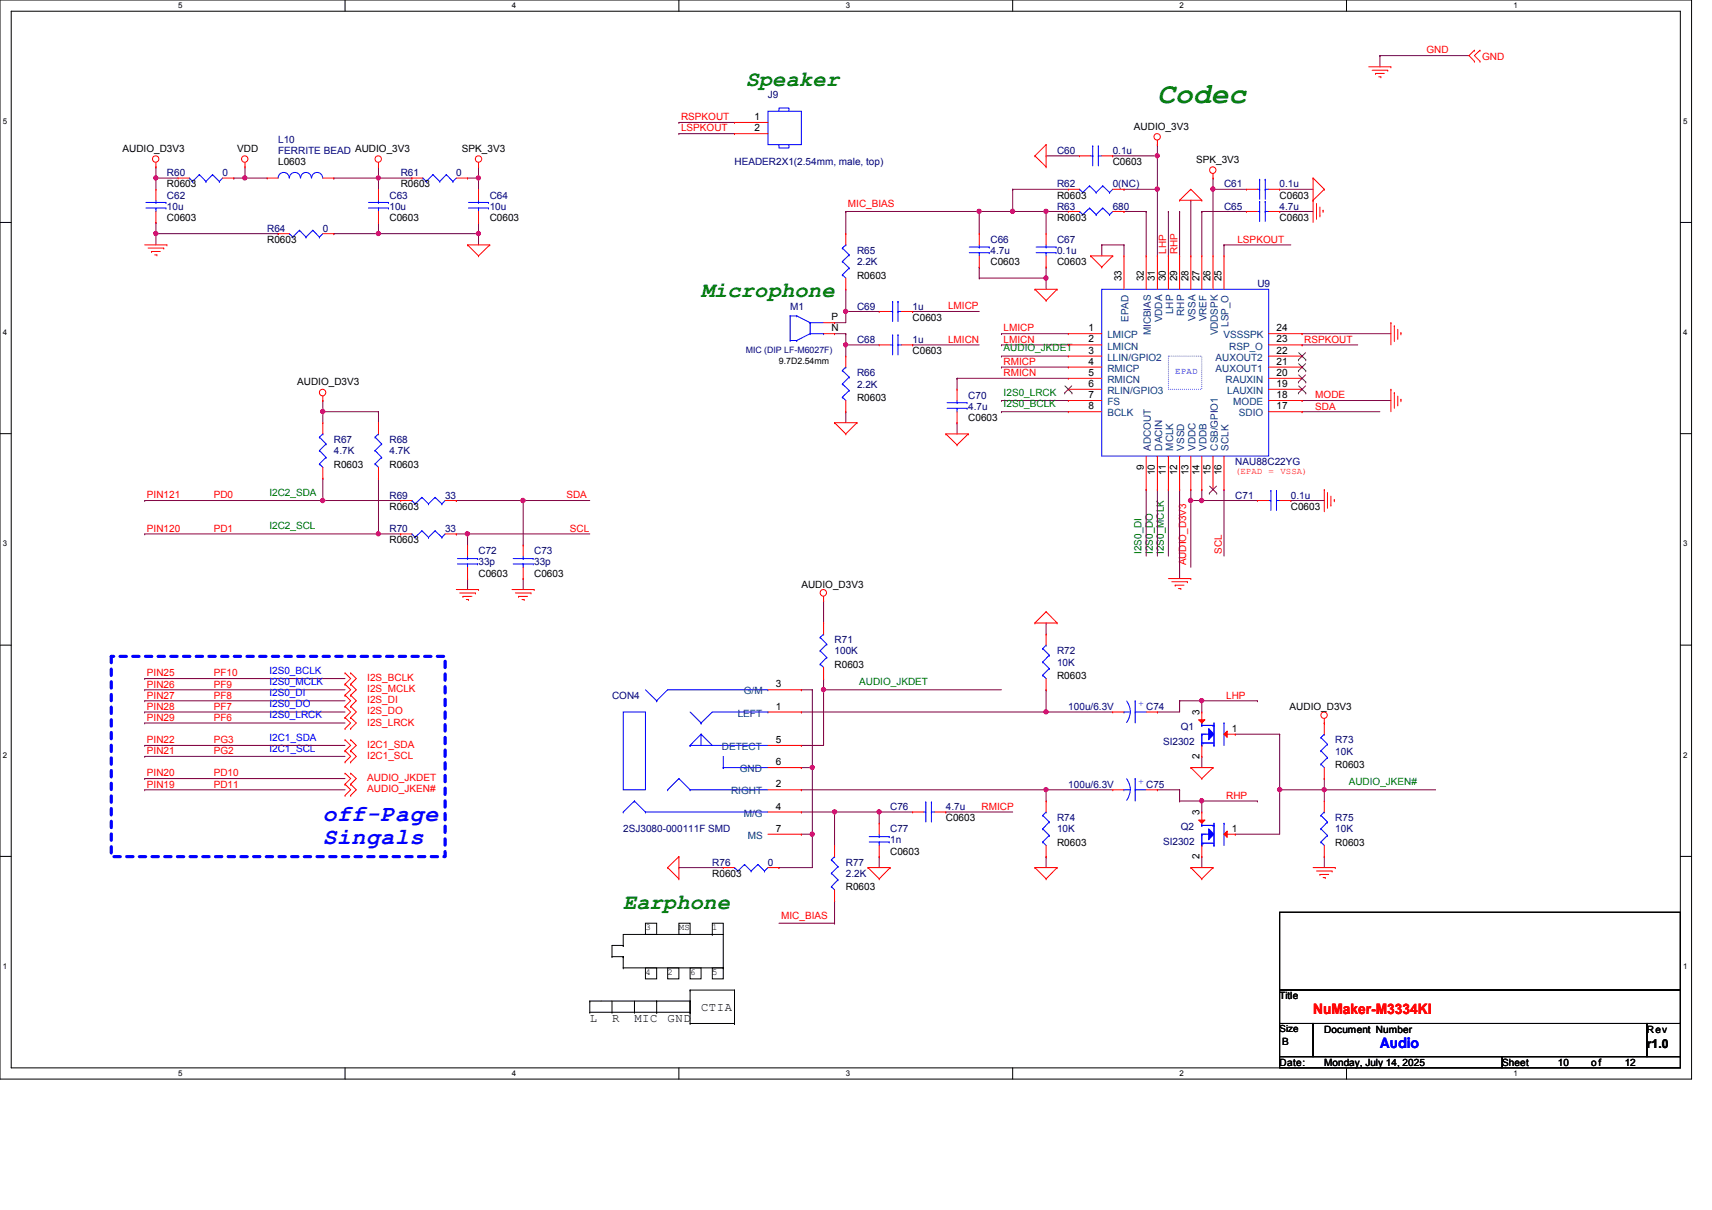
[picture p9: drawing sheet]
<svg xmlns="http://www.w3.org/2000/svg" width="297mm" height="210mm" viewBox="0 0 297 210" stroke-linecap="round" stroke-linejoin="round" font-family="sans-serif">
<defs><g id="words">
<text font-size="5.1" fill="#008000" x="200.8" y="17.9">Codec</text>
<g font-size="4" fill="#00f">
<text x="56" y="142.4">off-Page</text>
<text x="56" y="146.4">Singals</text>
</g>
<g font-size="3.8" fill="#008000">
<text x="129.4" y="14.9">Speaker</text>
<text x="121.6" y="51.5">Microphone</text>
<text x="108.1" y="157.7">Earphone</text>
</g>
<text font-size="2.5" fill="#f00" x="227.8" y="176.1">NuMaker-M3334KI</text>
<text font-size="2.5" fill="#00f" x="239.4" y="181.9">Audio</text>
<g font-size="2.1">
<text x="102.3" y="177.3">L</text>
<text x="106.2" y="177.3">R</text>
<text x="110.1" y="177.3">MIC</text>
<text x="115.8" y="177.3">GND</text>
<text x="121.6" y="175.4">CTIA</text>
<text x="285.7" y="181.9">r1.0</text>
</g>
<g font-size="1.7" fill="#f00">
<text x="247.5" y="9.3">GND</text>
<text x="257.1" y="10.3">GND</text>
<text x="118.2" y="20.9">RSPKOUT</text>
<text x="118.2" y="22.8">LSPKOUT</text>
<text x="147.1" y="35.9">MIC_BIAS</text>
<text x="202.3" y="44" transform="rotate(-90 202.3 44)">LHP</text>
<text x="204.3" y="44" transform="rotate(-90 204.3 44)">RHP</text>
<text x="214.7" y="42.1">LSPKOUT</text>
<text x="164.5" y="53.7">LMICP</text>
<text x="164.5" y="59.5">LMICN</text>
<text x="174.1" y="57.5">LMICP</text>
<text x="174.1" y="59.5">LMICN</text>
<text x="226.3" y="59.5">RSPKOUT</text>
<text x="174.1" y="63.3">RMICP</text>
<text x="174.1" y="65.3">RMICN</text>
<text x="228.2" y="71.1">SDA</text>
<text x="228.2" y="69.1">MODE</text>
<text x="25.5" y="86.5">PIN121</text>
<text x="37.1" y="86.5">PD0</text>
<text x="98.3" y="86.5">SDA</text>
<text x="25.5" y="92.3">PIN120</text>
<text x="37.1" y="92.3">PD1</text>
<text x="98.8" y="92.3">SCL</text>
<text x="205.8" y="98.1" transform="rotate(-90 205.8 98.1)">AUDIO_D3V3</text>
<text x="212" y="96.1" transform="rotate(-90 212 96.1)">SCL</text>
<text x="25.5" y="117.4">PIN25</text>
<text x="25.5" y="119.3">PIN26</text>
<text x="37.1" y="117.4">PF10</text>
<text x="37.1" y="119.3">PF9</text>
<text x="63.7" y="118.2">I2S_BCLK</text>
<text x="25.5" y="121.2">PIN27</text>
<text x="25.5" y="123.2">PIN28</text>
<text x="25.5" y="125.1">PIN29</text>
<text x="37.1" y="121.2">PF8</text>
<text x="37.1" y="123.2">PF7</text>
<text x="37.1" y="125.1">PF6</text>
<text x="63.7" y="125.9">I2S_LRCK</text>
<text x="63.7" y="124">I2S_DO</text>
<text x="63.7" y="122.1">I2S_DI</text>
<text x="63.7" y="120.1">I2S_MCLK</text>
<text x="212.7" y="121.2">LHP</text>
<text x="25.5" y="130.9">PIN21</text>
<text x="25.5" y="129">PIN22</text>
<text x="37.1" y="130.9">PG2</text>
<text x="37.1" y="129">PG3</text>
<text x="63.7" y="129.8">I2C1_SDA</text>
<text x="63.7" y="131.7">I2C1_SCL</text>
<text x="25.5" y="134.7">PIN20</text>
<text x="25.5" y="136.7">PIN19</text>
<text x="37.1" y="134.7">PD10</text>
<text x="37.1" y="136.7">PD11</text>
<text x="63.7" y="137.5">AUDIO_JKEN#</text>
<text x="63.7" y="135.6">AUDIO_JKDET</text>
<text x="170.3" y="140.5">RMICP</text>
<text x="212.7" y="138.6">RHP</text>
<text x="135.5" y="159.4">MIC_BIAS</text>
</g>
<g font-size="1.7" fill="#000080">
<text x="133.2" y="17.1">J9</text>
<text x="48.3" y="24.8">L10</text>
<text x="48.3" y="26.7">FERRITE BEAD AUDIO_3V3</text>
<text x="127.4" y="28.7">HEADER2X1(2.54mm, male, top)</text>
<text x="183.4" y="26.7">C60</text>
<text x="193" y="26.7">0.1u</text>
<text x="29" y="34.5">C62</text>
<text x="29" y="30.6">R60</text>
<text x="38.6" y="30.6">0</text>
<text x="67.6" y="34.5">C63</text>
<text x="69.5" y="30.6">R61</text>
<text x="79.2" y="30.6">0</text>
<text x="85" y="34.5">C64</text>
<text x="183.4" y="32.5">R62</text>
<text x="193" y="32.5">0(NC)</text>
<text x="212.3" y="32.5">C61</text>
<text x="222" y="32.5">0.1u</text>
<text x="29" y="36.4">10u</text>
<text x="46.4" y="40.2">R64</text>
<text x="56" y="40.2">0</text>
<text x="67.6" y="36.4">10u</text>
<text x="85" y="36.4">10u</text>
<text x="183.4" y="36.4">R63</text>
<text x="193" y="36.4">680</text>
<text x="212.3" y="36.4">C65</text>
<text x="222" y="36.4">4.7u</text>
<text x="148.7" y="44.1">R65</text>
<text x="148.7" y="46">2.2K</text>
<text x="171.8" y="42.2">C66</text>
<text x="171.8" y="44.1">4.7u</text>
<text x="183.4" y="42.2">C67</text>
<text x="183.4" y="44.1">0.1u</text>
<text x="137.1" y="53.8">M1</text>
<text x="148.7" y="53.8">C69</text>
<text x="158.3" y="53.8">1u</text>
<text x="218.1" y="49.9">U9</text>
<text x="148.7" y="59.5">C68</text>
<text x="158.3" y="59.5">1u</text>
<text x="148.7" y="65.3">R66</text>
<text x="148.7" y="67.3">2.2K</text>
<text x="168" y="69.2">C70</text>
<text x="168" y="71.1">4.7u</text>
<text x="57.9" y="76.9">R67</text>
<text x="67.6" y="76.9">R68</text>
<text x="57.9" y="78.8">4.7K</text>
<text x="67.6" y="78.8">4.7K</text>
<text x="214.3" y="80.8">NAU88C22YG</text>
<text x="67.6" y="86.6">R69</text>
<text x="77.2" y="86.6">33</text>
<text x="214.3" y="86.6">C71</text>
<text x="223.9" y="86.6">0.1u</text>
<text x="67.6" y="92.4">R70</text>
<text x="77.2" y="92.4">33</text>
<text x="83" y="96.2">C72</text>
<text x="83" y="98.1">33p</text>
<text x="92.7" y="96.2">C73</text>
<text x="92.7" y="98.1">33p</text>
<text x="144.8" y="111.7">R71</text>
<text x="144.8" y="113.6">100K</text>
<text x="183.4" y="113.6">R72</text>
<text x="183.4" y="115.5">10K</text>
<text x="106.2" y="121.3">CON4</text>
<text x="185.3" y="123.2">100u/6.3V</text>
<text x="198.8" y="123.2">C74</text>
<text x="201.8" y="129.2">SI2302</text>
<text x="204.9" y="126.7">Q1</text>
<text x="231.6" y="129">R73</text>
<text x="231.6" y="131">10K</text>
<text x="185.3" y="136.7">100u/6.3V</text>
<text x="198.8" y="136.7">C75</text>
<text x="154.4" y="140.6">C76</text>
<text x="164.1" y="140.6">4.7u</text>
<text x="183.4" y="142.5">R74</text>
<text x="231.6" y="142.5">R75</text>
<text x="108.1" y="144.5">2SJ3080-000111F SMD</text>
<text x="154.4" y="144.5">C77</text>
<text x="154.4" y="146.4">1n</text>
<text x="183.4" y="144.5">10K</text>
<text x="201.8" y="146.6">SI2302</text>
<text x="204.9" y="144.1">Q2</text>
<text x="231.6" y="144.5">10K</text>
<text x="123.6" y="150.3">R76</text>
<text x="133.2" y="150.3">0</text>
<text x="146.7" y="150.3">R77</text>
<text x="146.7" y="152.2">2.2K</text>
</g>
<g font-size="1.7">
<text x="130.9" y="20.8">1</text>
<text x="130.9" y="22.8">2</text>
<text x="196.7" y="22.5">AUDIO_3V3</text>
<text x="21.3" y="26.3">AUDIO_D3V3</text>
<text x="41.1" y="26.3">VDD</text>
<text x="48.3" y="28.7">L0603</text>
<text x="80.1" y="26.3">SPK_3V3</text>
<text x="193" y="28.7">C0603</text>
<text x="207.5" y="28.3">SPK_3V3</text>
<text x="29" y="32.5">R0603</text>
<text x="69.5" y="32.5">R0603</text>
<text x="183.4" y="34.5">R0603</text>
<text x="222" y="34.5">C0603</text>
<text x="29" y="38.3">C0603</text>
<text x="67.6" y="38.3">C0603</text>
<text x="85" y="38.3">C0603</text>
<text x="183.4" y="38.3">R0603</text>
<text x="222" y="38.3">C0603</text>
<text x="46.4" y="42.2">R0603</text>
<text x="171.8" y="46">C0603</text>
<text x="183.4" y="46">C0603</text>
<text x="148.7" y="48.3">R0603</text>
<text x="194.6" y="48.9" transform="rotate(-90 194.6 48.9)">33</text>
<text x="198.4" y="48.9" transform="rotate(-90 198.4 48.9)">32</text>
<text x="200.4" y="48.9" transform="rotate(-90 200.4 48.9)">31</text>
<text x="202.3" y="48.9" transform="rotate(-90 202.3 48.9)">30</text>
<text x="204.2" y="48.9" transform="rotate(-90 204.2 48.9)">29</text>
<text x="206.2" y="48.9" transform="rotate(-90 206.2 48.9)">28</text>
<text x="208.1" y="48.9" transform="rotate(-90 208.1 48.9)">27</text>
<text x="210" y="48.9" transform="rotate(-90 210 48.9)">26</text>
<text x="211.9" y="48.9" transform="rotate(-90 211.9 48.9)">25</text>
<text x="144.2" y="55.6">P</text>
<text x="144.2" y="57.5">N</text>
<text x="158.3" y="55.7">C0603</text>
<text x="188.8" y="57.5">1</text>
<text x="188.8" y="59.4">2</text>
<text x="221.4" y="59.4">23</text>
<text x="221.4" y="57.5">24</text>
<text x="158.3" y="61.5">C0603</text>
<text x="188.8" y="61.4">3</text>
<text x="188.8" y="63.3">4</text>
<text x="188.8" y="65.2">5</text>
<text x="221.4" y="65.2">20</text>
<text x="221.4" y="63.3">21</text>
<text x="221.4" y="61.4">22</text>
<text x="51.6" y="66.9">AUDIO_D3V3</text>
<text x="148.7" y="69.6">R0603</text>
<text x="188.8" y="67.1">6</text>
<text x="188.8" y="69.1">7</text>
<text x="188.8" y="71">8</text>
<text x="221.4" y="71">17</text>
<text x="221.4" y="69.1">18</text>
<text x="221.4" y="67.1">19</text>
<text x="168" y="73.1">C0603</text>
<text x="57.9" y="81.2">R0603</text>
<text x="67.6" y="81.2">R0603</text>
<text x="198.4" y="81.5" transform="rotate(-90 198.4 81.5)">9</text>
<text x="200.4" y="82.5" transform="rotate(-90 200.4 82.5)">10</text>
<text x="202.3" y="82.5" transform="rotate(-90 202.3 82.5)">11</text>
<text x="204.2" y="82.5" transform="rotate(-90 204.2 82.5)">12</text>
<text x="206.2" y="82.5" transform="rotate(-90 206.2 82.5)">13</text>
<text x="208.1" y="82.5" transform="rotate(-90 208.1 82.5)">14</text>
<text x="210" y="82.5" transform="rotate(-90 210 82.5)">15</text>
<text x="211.9" y="82.5" transform="rotate(-90 211.9 82.5)">16</text>
<text x="67.6" y="88.5">R0603</text>
<text x="223.9" y="88.5">C0603</text>
<text x="67.6" y="94.3">R0603</text>
<text x="83" y="100.1">C0603</text>
<text x="92.7" y="100.1">C0603</text>
<text x="139" y="102">AUDIO_D3V3</text>
<text x="134.6" y="119.3">3</text>
<text x="144.8" y="115.9">R0603</text>
<text x="183.4" y="117.9">R0603</text>
<text x="134.6" y="123.1">1</text>
<text x="208.1" y="124.1" transform="rotate(-90 208.1 124.1)">3</text>
<text x="223.7" y="123.2">AUDIO_D3V3</text>
<text x="134.6" y="128.9">5</text>
<text x="208.1" y="131.7" transform="rotate(-90 208.1 131.7)">2</text>
<text x="213.7" y="127">1</text>
<text x="134.6" y="132.8">6</text>
<text x="134.6" y="136.7">2</text>
<text x="231.6" y="133.3">R0603</text>
<text x="134.6" y="140.5">4</text>
<text x="164.1" y="142.5">C0603</text>
<text x="208.1" y="141.5" transform="rotate(-90 208.1 141.5)">3</text>
<text x="134.6" y="144.4">7</text>
<text x="154.4" y="148.3">C0603</text>
<text x="183.4" y="146.8">R0603</text>
<text x="208.1" y="149.1" transform="rotate(-90 208.1 149.1)">2</text>
<text x="213.7" y="144.4">1</text>
<text x="231.6" y="146.8">R0603</text>
<text x="123.6" y="152.2">R0603</text>
<text x="146.7" y="154.5">R0603</text>
<text x="222" y="173.4">Title</text>
<text x="222" y="179.2">Size</text>
<text x="229.7" y="179.2">Document Number</text>
<text x="285.7" y="179.2">Rev</text>
<text x="222" y="185">Date:</text>
<text x="222.4" y="181.4">B</text>
<text x="229.7" y="185">Monday, July 14, 2025</text>
<text x="260.6" y="185">Sheet</text>
<text x="270.3" y="185">10</text>
<text x="276.1" y="185">of</text>
<text x="281.9" y="185">12</text>
</g>
<g font-size="1.7" fill="#004080">
<text x="192.1" y="58.7">LMICP</text>
<text x="195.8" y="55.8" transform="rotate(-90 195.8 55.8)">EPAD</text>
<text x="199.6" y="58.2" transform="rotate(-90 199.6 58.2)">MICBIAS</text>
<text x="201.6" y="55.9" transform="rotate(-90 201.6 55.9)">VDDA</text>
<text x="203.5" y="54.5" transform="rotate(-90 203.5 54.5)">LHP</text>
<text x="205.4" y="54.8" transform="rotate(-90 205.4 54.8)">RHP</text>
<text x="207.4" y="55.8" transform="rotate(-90 207.4 55.8)">VSSA</text>
<text x="209.3" y="55.8" transform="rotate(-90 209.3 55.8)">VREF</text>
<text x="211.2" y="58.2" transform="rotate(-90 211.2 58.2)">VDDSPK</text>
<text x="212.3" y="58.7">VSSSPK</text>
<text x="213.1" y="56.8" transform="rotate(-90 213.1 56.8)">LSP_O</text>
<text x="192.1" y="60.7">LMICN</text>
<text x="192.1" y="62.6">LLIN/GPIO2</text>
<text x="192.1" y="64.5">RMICP</text>
<text x="210.9" y="64.5">AUXOUT1</text>
<text x="210.9" y="62.6">AUXOUT2</text>
<text x="213.2" y="60.7">RSP_O</text>
<text x="192.1" y="66.5">RMICN</text>
<text x="192.1" y="68.4">RLIN/GPIO3</text>
<text x="192.1" y="70.3">FS</text>
<text x="212.6" y="66.5">RAUXIN</text>
<text x="212.9" y="68.4">LAUXIN</text>
<text x="214" y="70.3">MODE</text>
<text x="192.1" y="72.3">BCLK</text>
<text x="214.9" y="72.3">SDIO</text>
<text x="199.6" y="78.2" transform="rotate(-90 199.6 78.2)">ADCOUT</text>
<text x="201.6" y="78.2" transform="rotate(-90 201.6 78.2)">DACIN</text>
<text x="203.5" y="78.2" transform="rotate(-90 203.5 78.2)">MCLK</text>
<text x="205.4" y="78.2" transform="rotate(-90 205.4 78.2)">VSSD</text>
<text x="207.4" y="78.2" transform="rotate(-90 207.4 78.2)">VDDC</text>
<text x="209.3" y="78.2" transform="rotate(-90 209.3 78.2)">VDDB</text>
<text x="211.2" y="78.2" transform="rotate(-90 211.2 78.2)">CSB/GPIO1</text>
<text x="213.1" y="78.2" transform="rotate(-90 213.1 78.2)">SCLK</text>
<text x="128" y="124.4">LEFT</text>
<text x="129" y="120.5">G/M</text>
<text x="125.2" y="130.2">DETECT</text>
<text x="126.8" y="137.9">RIGHT</text>
<text x="128.4" y="134">GND</text>
<text x="129" y="141.7">M/G</text>
<text x="129.7" y="145.6">MS</text>
</g>
<g font-size="1.7" fill="#008000">
<text x="174.1" y="61">AUDIO_JKDET</text>
<text x="174.1" y="68.7">I2S0_LRCK</text>
<text x="174.1" y="70.7">I2S0_BCLK</text>
<text x="46.7" y="86.1">I2C2_SDA</text>
<text x="46.7" y="91.9">I2C2_SCL</text>
<text x="198" y="96.1" transform="rotate(-90 198 96.1)">I2S0_DI</text>
<text x="200" y="96.1" transform="rotate(-90 200 96.1)">I2S0_DO</text>
<text x="201.9" y="96.1" transform="rotate(-90 201.9 96.1)">I2S0_MCLK</text>
<text x="149.1" y="118.9">AUDIO_JKDET</text>
<text x="234" y="136.3">AUDIO_JKEN#</text>
</g>
<g font-size="1.7" fill="#00f">
<text x="46.7" y="117">I2S0_BCLK</text>
<text x="46.7" y="118.9">I2S0_MCLK</text>
<text x="46.7" y="120.8">I2S0_DI</text>
<text x="46.7" y="122.8">I2S0_DO</text>
<text x="46.7" y="124.7">I2S0_LRCK</text>
<text x="46.7" y="130.5">I2C1_SCL</text>
<text x="46.7" y="128.6">I2C1_SDA</text>
</g>
<g font-size="1.6" fill="#00f">
<text x="203.9" y="64.9">EPAD</text>
<text x="197.5" y="121.6" transform="rotate(90 197.5 121.6)">+</text>
<text x="197.5" y="135.1" transform="rotate(90 197.5 135.1)">+</text>
</g>
<g font-size="1.6" fill="#f00">
<text x="214.3" y="82.3">(EPAD</text>
<text x="220.1" y="82.3">=</text>
<text x="222.2" y="82.3">VSSA)</text>
</g>
<g font-size="1.6">
<text x="112" y="161.5">3</text>
<text x="117.8" y="161.5">MS</text>
<text x="123.6" y="161.5">1</text>
<text x="112" y="169.2">4</text>
<text x="115.8" y="169.2">2</text>
<text x="119.7" y="169.2">6</text>
<text x="123.6" y="169.2">5</text>
</g>
<text font-size="1.5" fill="#000080" x="129.4" y="61.3">MIC (DIP LF-M6027F)</text>
<text font-size="1.5" x="135.1" y="63.2">9.7D2.54mm</text>
<g font-size="1.4">
<text x="30.9" y="1.4">5</text>
<text x="88.8" y="1.4">4</text>
<text x="146.7" y="1.4">3</text>
<text x="204.6" y="1.4">2</text>
<text x="262.6" y="1.4">1</text>
<text x=".5" y="21.5">5</text>
<text x="292" y="21.5">5</text>
<text x=".5" y="58.2">4</text>
<text x="292" y="58.2">4</text>
<text x=".5" y="94.8">3</text>
<text x="292" y="94.8">3</text>
<text x=".5" y="131.5">2</text>
<text x="292" y="131.5">2</text>
<text x=".5" y="168.2">1</text>
<text x="292" y="168.2">1</text>
<text x="30.9" y="186.8">5</text>
<text x="88.8" y="186.8">4</text>
<text x="146.7" y="186.8">3</text>
<text x="204.6" y="186.8">2</text>
<text x="262.6" y="186.8">1</text>
</g>
</g></defs>
<path d="M0 0h293.5v187.3h-293.5zM1.9 1.9h289.6v183.4h-289.6z" fill="none" stroke="#000" stroke-width=".17"/>
<g fill="#fff">
<path d="M30.9 .2h.8v1.5h-.8z"/>
<path d="M30.9 185.5h.8v1.6h-.8z"/>
</g>
<path d="M59.9 0v1.9M59.9 185.3v2" fill="none" stroke="#000" stroke-width=".17"/>
<g fill="#fff">
<path d="M88.8 .2h.8v1.5h-.8z"/>
<path d="M88.8 185.5h.8v1.6h-.8z"/>
</g>
<path d="M117.8 0v1.9M117.8 185.3v2" fill="none" stroke="#000" stroke-width=".17"/>
<g fill="#fff">
<path d="M146.7 .2h.8v1.5h-.8z"/>
<path d="M146.7 185.5h.8v1.6h-.8z"/>
</g>
<path d="M175.7 0v1.9M175.7 185.3v2" fill="none" stroke="#000" stroke-width=".17"/>
<g fill="#fff">
<path d="M204.6 .2h.8v1.5h-.8z"/>
<path d="M204.6 185.5h.8v1.6h-.8z"/>
</g>
<path d="M233.6 0v1.9M233.6 185.3v2" fill="none" stroke="#000" stroke-width=".17"/>
<g fill="#fff">
<path d="M262.6 .2h.7v1.5h-.7z"/>
<path d="M262.6 185.5h.7v1.6h-.7z"/>
<path d="M.5 20.3h.8v1.5h-.8z"/>
<path d="M292 20.3h.8v1.5h-.8z"/>
<path d="M.5 56.9h.8v1.6h-.8z"/>
<path d="M292 56.9h.8v1.6h-.8z"/>
</g>
<path d="M0 38.6h1.9M291.5 38.6h2" fill="none" stroke="#000" stroke-width=".17"/>
<g fill="#fff">
<path d="M.5 93.6h.8v1.5h-.8z"/>
<path d="M292 93.6h.8v1.5h-.8z"/>
</g>
<path d="M0 75.3h1.9M291.5 75.3h2" fill="none" stroke="#000" stroke-width=".17"/>
<g fill="#fff">
<path d="M.5 130.3h.8v1.5h-.8z"/>
<path d="M292 130.3h.8v1.5h-.8z"/>
</g>
<path d="M0 112h1.9M291.5 112h2" fill="none" stroke="#000" stroke-width=".17"/>
<g fill="#fff">
<path d="M.5 167h.8v1.5h-.8z"/>
<path d="M292 167h.8v1.5h-.8z"/>
</g>
<g fill="none" stroke="#000" stroke-width=".17">
<path d="M0 148.6h1.9M291.5 148.6h2M102.3 173.7h.1M102.3 175.7h.1M102.3 173.7h17.4M102.3 173.7v2M102.3 175.7h17.4M106.2 175.7h.1M106.2 166h.1M106.2 166h1.9M106.2 173.7v2M108.1 166h.1"/>
<path d="M108.1 164.1h.1M108.1 168h.1M108.1 164.1h-1.9v1.9M108.1 168h17.4M108.1 166v2M110.1 175.7h.1M110.1 173.7v2M112 168h1.9v1.9h-1.9zM112 160.2h1.9v2h-1.9zM113.9 175.7h.1M113.9 173.7h.1M113.9 173.7v2"/>
<path d="M115.8 168h2v1.9h-2zM117.8 160.2h1.9v2h-1.9zM119.7 168h1.9v1.9h-1.9zM119.7 173.7h.1M119.7 175.7h.1M119.7 177.6h.1M119.7 171.8h.1M119.7 171.8v5.8M119.7 171.8h7.7M119.7 177.6h7.7M123.6 160.2h1.9v2h-1.9zM123.6 168h1.9v1.9h-1.9z"/>
<path d="M123.6 162.2h.1M123.6 162.2h-15.5v1.9M125.5 168h.1M125.5 162.2v5.8M127.4 171.8h.1M127.4 177.6h.1M127.4 171.8v5.8"/>
</g>
<path d="M19.3 113.9h57.9v34.8h-57.9z" fill="none" stroke="#00f" stroke-width=".55" stroke-dasharray="1.1 1.1"/>
<path d="M200.8 32.9h.1M200.8 32.9v11.5M27.1 40.6h21.2M48.3 40.6h.1M57.9 40.6h.1M57.9 40.6h7.8" fill="none" stroke="#800040" stroke-width=".17"/>
<circle cx="27" cy="40.5" r=".37" fill="#f0f"/>
<circle cx="27" cy="40.5" r=".37" fill="none" stroke="#f0f" stroke-width=".17"/>
<path d="M181.5 27.1h.1M181.5 27.1h5.8M193 27.1h.1M193 27.1h7.8M200.8 27.1h.1M200.8 27.1v5.8M206.6 86.9h.1M206.6 86.9h1.9" fill="none" stroke="#800040" stroke-width=".17"/>
<circle cx="208.5" cy="86.9" r=".38" fill="#f0f"/>
<circle cx="208.5" cy="86.9" r=".38" fill="none" stroke="#f0f" stroke-width=".17"/>
<path d="M206.6 86.9h.1M206.6 86.9v11.6" fill="none" stroke="#800040" stroke-width=".17"/>
<circle cx="206.5" cy="86.9" r=".38" fill="#f0f"/>
<circle cx="206.5" cy="86.9" r=".38" fill="none" stroke="#f0f" stroke-width=".17"/>
<path d="M27.1 29h.1M27.1 30.9h.1M27.1 30.9h3.8M27.1 29v1.9M40.6 30.9h.1M40.6 30.9h1.9M65.7 30.9h5.8M71.5 30.9h.1" fill="none" stroke="#800040" stroke-width=".17"/>
<circle cx="42.5" cy="30.9" r=".37" fill="#f0f"/>
<circle cx="42.5" cy="30.9" r=".37" fill="none" stroke="#f0f" stroke-width=".17"/>
<path d="M27.1 38.6h.1M27.1 30.9h.1M27.1 30.9v2M27.1 38.6v2" fill="none" stroke="#800040" stroke-width=".17"/>
<circle cx="27" cy="30.9" r=".37" fill="#f0f"/>
<circle cx="27" cy="30.9" r=".37" fill="none" stroke="#f0f" stroke-width=".17"/>
<path d="M65.7 29h.1M65.7 29v1.9M210.4 32.9h.1M210.4 32.9v11.5M210.4 32.9h5.8M212.3 42.5h.1M212.3 42.5h11.6M212.3 42.5v1.9M208.5 86.9h.1M208.5 86.9h9.6M223.9 86.9h.1M223.9 86.9h5.8" fill="none" stroke="#800040" stroke-width=".17"/>
<circle cx="210.4" cy="32.8" r=".38" fill="#f0f"/>
<circle cx="210.4" cy="32.8" r=".38" fill="none" stroke="#f0f" stroke-width=".17"/>
<path d="M208.5 36.7h.1M208.5 36.7h7.7M208.5 36.7v7.7M222 32.9h.1M222 36.7h.1M222 32.9h5.8M222 36.7h5.8M65.7 40.6h.1M65.7 40.6h17.3" fill="none" stroke="#800040" stroke-width=".17"/>
<circle cx="83" cy="40.5" r=".37" fill="#f0f"/>
<circle cx="83" cy="40.5" r=".37" fill="none" stroke="#f0f" stroke-width=".17"/>
<circle cx="65.6" cy="40.5" r=".37" fill="#f0f"/>
<circle cx="65.6" cy="40.5" r=".37" fill="none" stroke="#f0f" stroke-width=".17"/>
<path d="M181.5 48.3h.1M181.5 48.3v1.9M65.7 92.7h3.8M69.5 92.7h.1M142.9 104.3h.1M142.9 104.3v3.8M144.8 156.4h.1M144.8 156.4v3.8M164.1 140.9h.1M164.1 140.9h11.6" fill="none" stroke="#800040" stroke-width=".17"/>
<circle cx="181.4" cy="48.3" r=".38" fill="#f0f"/>
<circle cx="181.4" cy="48.3" r=".38" fill="none" stroke="#f0f" stroke-width=".17"/>
<g fill="none" stroke="#800040" stroke-width=".17">
<path d="M169.9 36.7h.1M169.9 36.7v3.9M146.7 59.9h.1M146.7 59.9h5.8M169.9 46.4h.1M169.9 48.3h.1M169.9 46.4v1.9M173.7 57.9h.1M173.7 57.9h11.6M181.5 46.4h.1M181.5 46.4v1.9h-11.6M225.9 59.9h.1"/>
<path d="M225.9 59.9h9.6M166 65.7h.1M166 65.7h19.3M173.7 63.7h.1M173.7 63.7h11.6M225.9 71.5h.1M225.9 71.5h13.5M181.5 123.6h.1M181.5 137.1h.1M181.5 123.6h11.5M181.5 137.1h11.5"/>
</g>
<circle cx="146.7" cy="59.8" r=".37" fill="#f0f"/>
<circle cx="146.7" cy="59.8" r=".37" fill="none" stroke="#f0f" stroke-width=".17"/>
<path d="M146.7 54.1h.1M146.7 54.1h5.8M158.3 54.1h.1M158.3 54.1h11.6" fill="none" stroke="#800040" stroke-width=".17"/>
<circle cx="146.7" cy="54" r=".37" fill="#f0f"/>
<circle cx="146.7" cy="54" r=".37" fill="none" stroke="#f0f" stroke-width=".17"/>
<g fill="none" stroke="#800040" stroke-width=".17">
<path d="M200.8 25.1h.1M200.8 25.1v2M144.8 56h.1M144.8 57.9h.1M144.8 57.9h1.9M146.7 57.9h.1M146.7 54.1h.1M146.7 54.1v1.9h-1.9M146.7 57.9v2M158.3 59.9h.1M158.3 59.9h11.6M173.7 59.9h.1"/>
<path d="M173.7 59.9h11.6M146.7 71.5h.1M146.7 71.5v1.9M173.7 69.5h.1M173.7 71.5h.1M173.7 69.5h11.6M173.7 71.5h11.6"/>
</g>
<circle cx="200.8" cy="27" r=".37" fill="#f0f"/>
<circle cx="200.8" cy="27" r=".37" fill="none" stroke="#f0f" stroke-width=".17"/>
<g fill="none" stroke="#800040" stroke-width=".17">
<path d="M169.9 36.7h5.8M175.7 36.7h.1M181.5 36.7h.1M181.5 36.7v3.9M198.8 36.7h.1M198.8 36.7v7.7M210.4 30.9h.1M210.4 30.9v2M191.1 42.5h.1M191.1 42.5h3.9M191.1 42.5v1.9M195 42.5h.1"/>
<path d="M195 42.5v1.9M225.9 57.9h.1M225.9 57.9h15.4M225.9 69.5h.1M225.9 69.5h15.4M202.7 85h.1M202.7 85v11.5M204.6 85h.1M204.6 85v15.4M206.6 85h.1M206.6 85v1.9M208.5 85h.1"/>
<path d="M208.5 85v1.9M212.3 85h.1M212.3 85v11.5"/>
</g>
<circle cx="175.7" cy="36.7" r=".37" fill="#f0f"/>
<circle cx="175.7" cy="36.7" r=".37" fill="none" stroke="#f0f" stroke-width=".17"/>
<path d="M181.5 36.7h.1M181.5 36.7h3.8M195 36.7h.1M195 36.7h3.8" fill="none" stroke="#800040" stroke-width=".17"/>
<circle cx="181.5" cy="36.7" r=".37" fill="#f0f"/>
<circle cx="181.5" cy="36.7" r=".37" fill="none" stroke="#f0f" stroke-width=".17"/>
<path d="M117.8 21.3h.1M117.8 23.2h.1M117.8 21.3h9.6M117.8 23.2h9.6M146.7 36.7h.1M146.7 36.7h23.2M146.7 50.2h.1M146.7 50.2v3.9M56 71.5h9.7M65.7 71.5h.1" fill="none" stroke="#800040" stroke-width=".17"/>
<circle cx="169.9" cy="36.7" r=".37" fill="#f0f"/>
<circle cx="169.9" cy="36.7" r=".37" fill="none" stroke="#f0f" stroke-width=".17"/>
<path d="M146.7 36.7h.1M146.7 36.7v3.9M206.6 34.8h.1M206.6 34.8v9.6M139 123.6h.1M139 123.6h42.5" fill="none" stroke="#800040" stroke-width=".17"/>
<circle cx="181.5" cy="123.5" r=".37" fill="#f0f"/>
<circle cx="181.5" cy="123.5" r=".37" fill="none" stroke="#f0f" stroke-width=".17"/>
<g fill="none" stroke="#800040" stroke-width=".17">
<path d="M202.7 36.7h.1M202.7 36.7v7.7M204.6 36.7h.1M204.6 36.7v7.7M56 69.5h.1M56 71.5h.1M56 69.5v3.9M173.7 61.8h.1M173.7 61.8h11.6M198.8 85h.1M198.8 85v11.5M200.8 85h.1"/>
<path d="M200.8 85v11.5"/>
</g>
<circle cx="56" cy="71.4" r=".38" fill="#f0f"/>
<circle cx="56" cy="71.4" r=".38" fill="none" stroke="#f0f" stroke-width=".17"/>
<path d="M144.8 140.9h.1M144.8 140.9h7.7" fill="none" stroke="#800040" stroke-width=".17"/>
<circle cx="152.5" cy="140.9" r=".37" fill="#f0f"/>
<circle cx="152.5" cy="140.9" r=".37" fill="none" stroke="#f0f" stroke-width=".17"/>
<circle cx="144.8" cy="140.9" r=".37" fill="#f0f"/>
<circle cx="144.8" cy="140.9" r=".37" fill="none" stroke="#f0f" stroke-width=".17"/>
<path d="M139 137.1h.1M139 137.1h42.5" fill="none" stroke="#800040" stroke-width=".17"/>
<circle cx="181.5" cy="137" r=".37" fill="#f0f"/>
<circle cx="181.5" cy="137" r=".37" fill="none" stroke="#f0f" stroke-width=".17"/>
<path d="M65.7 30.9h.1M65.7 30.9v2M142.9 119.7h.1M142.9 119.7v9.7M142.9 119.7h30.8M222 127.4h.1M222 127.4v9.7M229.7 137.1h.1M229.7 137.1v1.9" fill="none" stroke="#800040" stroke-width=".17"/>
<circle cx="142.8" cy="119.7" r=".38" fill="#f0f"/>
<circle cx="142.8" cy="119.7" r=".38" fill="none" stroke="#f0f" stroke-width=".17"/>
<path d="M140.9 133.2h.1M140.9 133.2v11.6M229.7 135.1h.1M229.7 135.1v2" fill="none" stroke="#800040" stroke-width=".17"/>
<circle cx="140.9" cy="144.8" r=".38" fill="#f0f"/>
<circle cx="140.9" cy="144.8" r=".38" fill="none" stroke="#f0f" stroke-width=".17"/>
<circle cx="140.9" cy="133.2" r=".37" fill="#f0f"/>
<circle cx="140.9" cy="133.2" r=".37" fill="none" stroke="#f0f" stroke-width=".17"/>
<path d="M142.9 117.8h.1M142.9 117.8v1.9M208.5 131.3h.1M208.5 121.6h.1M208.5 121.6v2M208.5 131.3v1.9M222 137.1h.1M222 137.1h7.7M139 140.9h.1M139 140.9h5.8M208.5 148.7h.1M208.5 148.7v1.9" fill="none" stroke="#800040" stroke-width=".17"/>
<circle cx="208.5" cy="121.6" r=".37" fill="#f0f"/>
<circle cx="208.5" cy="121.6" r=".37" fill="none" stroke="#f0f" stroke-width=".17"/>
<path d="M222 137.1h.1M222 137.1v7.7h-7.7M214.3 144.8h.1" fill="none" stroke="#800040" stroke-width=".17"/>
<circle cx="222" cy="137" r=".37" fill="#f0f"/>
<circle cx="222" cy="137" r=".37" fill="none" stroke="#f0f" stroke-width=".17"/>
<path d="M214.3 127.4h.1M214.3 127.4h7.7M229.7 137.1h.1M229.7 137.1h19.3M229.7 148.7h.1M229.7 148.7v1.9" fill="none" stroke="#800040" stroke-width=".17"/>
<circle cx="229.7" cy="137" r=".37" fill="#f0f"/>
<circle cx="229.7" cy="137" r=".37" fill="none" stroke="#f0f" stroke-width=".17"/>
<g fill="none" stroke="#800040" stroke-width=".17">
<path d="M175.7 32.9h.1M175.7 32.9h9.6M175.7 32.9v3.8M195 32.9h.1M195 32.9h5.8M139 129.4h.1M139 133.2h.1M139 129.4h3.9M139 133.2h1.9M117.8 150.6h.1M117.8 150.6h7.7M135.1 150.6h.1"/>
<path d="M139 144.8h.1M139 144.8h1.9M140.9 144.8h.1M140.9 144.8v5.8h-5.8M152.5 140.9h.1M152.5 148.7h.1M152.5 140.9v2M152.5 148.7v1.9M152.5 140.9h5.8"/>
</g>
<circle cx="200.8" cy="32.8" r=".38" fill="#f0f"/>
<circle cx="200.8" cy="32.8" r=".38" fill="none" stroke="#f0f" stroke-width=".17"/>
<g fill="none" stroke="#800040" stroke-width=".17">
<path d="M81.1 30.9h.1M81.1 30.9h1.9M166 65.7h.1M166 73.4h.1M166 65.7v1.9M166 73.4v1.9M139 119.7h.1M139 119.7h1.9M140.9 119.7h.1M140.9 119.7v13.5M181.5 108.1h.1M181.5 119.7h.1"/>
<path d="M181.5 108.1v2M181.5 119.7v3.9M181.5 137.1h.1M181.5 137.1v1.9M208.5 121.6h9.6M208.5 139h9.6M218.1 121.6h.1M218.1 139h.1M144.8 140.9h.1M144.8 140.9v5.8M181.5 148.7h.1M181.5 148.7v1.9"/>
<path d="M135.1 160.2h9.7M144.8 160.2h.1"/>
</g>
<circle cx="83" cy="30.9" r=".37" fill="#f0f"/>
<circle cx="83" cy="30.9" r=".37" fill="none" stroke="#f0f" stroke-width=".17"/>
<path d="M65.7 38.6h.1M65.7 38.6v2M83 29h.1M83 38.6h.1M83 30.9h.1M83 29v3.9M83 38.6v2M79.2 86.9h.1M79.2 86.9h11.6M90.8 86.9h.1M90.8 86.9v7.7" fill="none" stroke="#800040" stroke-width=".17"/>
<circle cx="90.7" cy="86.9" r=".38" fill="#f0f"/>
<circle cx="90.7" cy="86.9" r=".38" fill="none" stroke="#f0f" stroke-width=".17"/>
<path d="M56 86.9h.1M56 86.9h13.5M79.2 92.7h.1M79.2 92.7h23.1M81.1 92.7h.1M81.1 92.7v1.9M90.8 86.9h.1M90.8 86.9h11.5M81.1 100.4h.1M81.1 100.4v1.9M90.8 100.4h.1M90.8 100.4v1.9" fill="none" stroke="#800040" stroke-width=".17"/>
<circle cx="81.1" cy="92.6" r=".37" fill="#f0f"/>
<circle cx="81.1" cy="92.6" r=".37" fill="none" stroke="#f0f" stroke-width=".17"/>
<g fill="none" stroke="#800040" stroke-width=".17">
<path d="M57.9 30.9h.1M57.9 30.9h7.8M27.1 40.6h.1M27.1 40.6v1.9M83 40.6h.1M83 40.6v1.9M146.7 59.9h.1M146.7 59.9v1.9M56 83h.1M56 83v3.9M65.7 83h.1M65.7 83v9.7"/>
<path d="M200.8 123.6h.1M200.8 123.6h3.8"/>
</g>
<circle cx="65.6" cy="30.9" r=".37" fill="#f0f"/>
<circle cx="65.6" cy="30.9" r=".37" fill="none" stroke="#f0f" stroke-width=".17"/>
<g fill="none" stroke="#800040" stroke-width=".17">
<path d="M42.5 30.9h.1M42.5 29h.1M42.5 30.9h3.9M42.5 29v1.9M200.8 137.1h.1M200.8 137.1h3.8M204.6 121.6h.1M204.6 137.1h.1M204.6 139h.1M204.6 121.6h3.9M204.6 121.6v2M204.6 137.1v1.9"/>
<path d="M204.6 139h3.9"/>
</g>
<circle cx="208.5" cy="139" r=".38" fill="#f0f"/>
<circle cx="208.5" cy="139" r=".38" fill="none" stroke="#f0f" stroke-width=".17"/>
<path d="M25.1 86.9h.1M25.1 86.9h30.9M208.5 139h.1M208.5 139v1.9" fill="none" stroke="#800040" stroke-width=".17"/>
<circle cx="56" cy="86.9" r=".38" fill="#f0f"/>
<circle cx="56" cy="86.9" r=".38" fill="none" stroke="#f0f" stroke-width=".17"/>
<path d="M25.1 92.7h.1M25.1 92.7h40.6" fill="none" stroke="#800040" stroke-width=".17"/>
<circle cx="65.6" cy="92.6" r=".37" fill="#f0f"/>
<circle cx="65.6" cy="92.6" r=".37" fill="none" stroke="#f0f" stroke-width=".17"/>
<g fill="none" stroke="#800040" stroke-width=".17">
<path d="M239.4 9.7h.1M239.4 9.7v1.9M239.4 9.7h15.4M175.7 36.7h.1M175.7 36.7h5.8M65.7 71.5h.1M65.7 71.5v1.9M25.1 117.8h.1M25.1 119.7h.1M25.1 117.8h34.8M25.1 119.7h34.8M25.1 121.6h.1"/>
<path d="M25.1 123.6h.1M25.1 125.5h.1M25.1 135.1h.1M25.1 137.1h.1M25.1 131.3h.1M25.1 129.4h.1M25.1 121.6h34.8M25.1 123.6h34.8M25.1 125.5h34.8M25.1 135.1h34.8M25.1 137.1h34.8M25.1 131.3h34.8"/>
<path d="M25.1 129.4h34.8"/>
</g>
<g fill="none" stroke="#f00" stroke-width=".17">
<path d="M237.4 11.6h3.9M238 12.2h2.7M238.6 12.7h.1M238.6 12.7h1.6M239.2 13.3h.4M239.6 13.3h.1M240.7 12.2h.1M241.3 11.6h.1M255.8 8.7h.1M255.8 10.6h.1M255.8 8.7l-1 1 1 .9M256.8 10.6h.1"/>
<path d="M256.8 8.7h.1M256.8 8.7l-1 1 1 .9M27.1 29h.1M27.1 32.9h.1M27.1 38.6h.1M27.1 28.2v.8M27.1 32.9v1.9M27.1 36.7v1.9M42.5 29h.1M42.5 28.2v.8M65.7 29h.1M65.7 28.2v.8"/>
<path d="M83 29h.1M83 28.2v.8M179.5 27.1h.1M179.5 27.1l2 1.9M181.5 25.1h.1M181.5 29h.1M181.5 25.1v3.9M181.5 25.1l-2 2M185.3 32.9h.1M185.3 32.9h2M187.3 27.1h.1M187.3 27.1h1.9"/>
<path d="M191.1 27.1h1.9M193 27.1h.1M193 32.9h2M195 32.9h.1M200.8 25.1h.1M200.8 24.3v.8M204.6 34.8h.1M204.6 34.8h3.9M206.6 32.9h.1M206.6 32.9l1.9 1.9M206.6 32.9l-2 1.9M208.5 34.8h.1"/>
<path d="M210.4 30.9h.1M210.4 30.1v.8M216.2 32.9h.1M216.2 32.9h1.9M220.1 32.9h1.9M222 32.9h.1M227.8 34.8h.1M227.8 30.9h.1M227.8 30.9v7.7M227.8 30.9l1.9 2M228.4 35.3h.1M228.4 35.3v2.8"/>
<path d="M229 37.5h.1M229 35.9v1.6M229.5 36.5h.1M229.5 36.5v.4M229.7 32.9h.1M229.7 32.9l-1.9 1.9M25.1 42.5h3.9M25.7 43.1h2.7M26.3 43.6h.1M26.3 43.6h1.5M26.8 44.2h.4M27.2 44.2h.1"/>
<path d="M28.4 43.1h.1M29 42.5h.1M81.1 42.5h.1M81.1 42.5h3.9M81.1 42.5l1.9 1.9M83 44.4h.1M85 42.5h.1M85 42.5l-2 1.9M179.5 50.2h.1M179.5 50.2h3.9M179.5 50.2l2 2M181.5 52.2h.1"/>
<path d="M181.5 40.6h.1M181.5 46.4h.1M181.5 40.6v1.9M181.5 44.4v2M183.4 50.2h.1M183.4 50.2l-1.9 2M189.2 44.4h.1M189.2 44.4h3.8M189.2 44.4l1.9 2M191.1 46.4h.1M193 44.4h.1M193 44.4l-1.9 2"/>
<path d="M241.3 56h.1M241.3 56v3.9M241.9 56.6h.1M241.9 56.6v2.7M242.5 58.7h.1M242.5 57.1v1.6M243 57.7h.1M243 57.7v.4M56 69.5h.1M56 73.4h.1M56 68.7v.8M56 73.4v1.9"/>
<path d="M65.7 73.4h.1M65.7 73.4v1.9M144.8 73.4h.1M144.8 73.4h3.9M144.8 73.4l1.9 1.9M146.7 75.3h.1M148.7 73.4h.1M148.7 73.4l-2 1.9M164.1 75.3h.1M164.1 75.3h3.9M164.1 75.3l1.9 1.9M166 77.2h.1"/>
<path d="M168 75.3h.1M168 75.3l-2 1.9M241.3 67.6h.1M241.3 67.6v3.9M241.9 68.2h.1M241.9 68.2v2.7M242.5 70.3h.1M242.5 68.7v1.6M243 69.3h.1M243 69.3v.4M56 83h.1M56 81.1v1.9"/>
<path d="M65.7 83h.1M65.7 81.1v1.9M69.5 92.7h.1M69.5 92.7h2M77.2 92.7h2M79.2 92.7h.1M90.8 94.6h.1M90.8 94.6v1.9M90.8 98.5v1.9M229.7 85h.1M229.7 85v3.8M230.3 85.5h.1"/>
<path d="M230.3 85.5v2.7M230.9 87.7h.1M230.9 86.1v1.6M231.5 86.7h.1M231.5 86.7v.4M59.9 118.7h.1M59.9 116.8h.1M59.9 118.7l.9 1-.9 .9M59.9 116.8l.9 1-.9 .9M60.8 118.7h.1M60.8 116.8h.1M60.8 118.7l1 1-1 .9"/>
<path d="M60.8 116.8l1 1-1 .9M79.2 102.3h3.8M79.8 102.9h2.7M80.3 103.5h.1M80.3 103.5h1.6M80.9 104.1h.4M81.3 104.1h.1M82.5 102.9h.1M83 102.3h.1M88.8 102.3h3.9M89.4 102.9h2.7M90 103.5h.1"/>
<path d="M90 103.5h1.5M90.6 104.1h.3M90.8 100.4h.1M90.9 104.1h.1M92.1 102.9h.1M92.7 102.3h.1M142.9 104.3h.1M142.9 117.8h.1M142.9 108.1h.1M142.9 103.5v.8M142.9 108.1v2M142.9 115.8v2"/>
<path d="M179.5 108.1h.1M179.5 108.1h3.9M181.5 106.2h.1M181.5 119.7h.1M181.5 110.1h.1M181.5 110.1v1.9M181.5 117.8v1.9M181.5 106.2l1.9 1.9M181.5 106.2l-2 1.9M183.4 108.1h.1M202.7 100.4h3.9M203.3 101h2.7"/>
<path d="M203.9 101.6h.1M203.9 101.6h1.5M204.4 102.2h.5M204.9 102.2h.1M206 101h.1M206.6 100.4h.1M59.9 126.4h.1M59.9 124.5h.1M59.9 122.6h.1M59.9 120.6h.1M59.9 138h.1M59.9 136.1h.1"/>
<path d="M59.9 134.2h.1M59.9 130.3h.1M59.9 128.4h.1M59.9 132.2h.1M59.9 124.5l.9 1-.9 .9M59.9 122.6l.9 1-.9 .9M59.9 120.6l.9 1-.9 1M59.9 136.1l.9 1-.9 .9M59.9 134.2l.9 .9-.9 1M59.9 128.4l.9 1-.9 .9M59.9 130.3l.9 1-.9 .9M60.8 126.4h.1"/>
<path d="M60.8 124.5h.1M60.8 122.6h.1M60.8 120.6h.1M60.8 138h.1M60.8 136.1h.1M60.8 134.2h.1M60.8 130.3h.1M60.8 128.4h.1M60.8 132.2h.1M60.8 124.5l1 1-1 .9M60.8 122.6l1 1-1 .9M60.8 120.6l1 1-1 1"/>
<path d="M60.8 136.1l1 1-1 .9M60.8 134.2l1 .9-1 1M60.8 128.4l1 1-1 .9M60.8 130.3l1 1-1 .9M193 123.6h.1M193 137.1h.1M193 123.6h2M193 137.1h2M198.8 123.6h2M198.8 137.1h2M200.8 123.6h.1M200.8 137.1h.1"/>
<path d="M206.6 133.2h.1M206.6 133.2h3.8M206.6 133.2l1.9 1.9M208.5 135.1h.1M210.4 133.2h.1M210.4 133.2l-1.9 1.9M229.7 125.5h.1M229.7 124.7v.8M115.8 150.6h.1M115.8 150.6l2 1.9M117.8 148.7h.1M117.8 152.5h.1"/>
<path d="M117.8 148.7v3.8M117.8 148.7l-2 1.9M150.6 150.6h.1M150.6 150.6h3.8M150.6 150.6l1.9 1.9M152.5 152.5h.1M154.4 150.6h.1M154.4 150.6l-1.9 1.9M179.5 150.6h.1M179.5 150.6h3.9M179.5 150.6l2 1.9M181.5 152.5h.1"/>
<path d="M183.4 150.6h.1M183.4 150.6l-1.9 1.9M206.6 150.6h.1M206.6 150.6h3.8M206.6 150.6l1.9 1.9M208.5 152.5h.1M210.4 150.6h.1M210.4 150.6l-1.9 1.9M227.8 150.6h3.8M228.4 151.2h2.7M229 151.8h.1M229 151.8h1.5"/>
<path d="M229.5 152.3h.4M229.9 152.3h.1M231.1 151.2h.1M231.6 150.6h.1"/>
<circle cx="27" cy="27.6" r=".56"/>
<circle cx="42.5" cy="27.6" r=".56"/>
<circle cx="65.6" cy="27.6" r=".56"/>
<circle cx="83" cy="27.6" r=".56"/>
<circle cx="200.7" cy="23.7" r=".56"/>
<circle cx="210.4" cy="29.5" r=".56"/>
<circle cx="56" cy="68.1" r=".56"/>
<circle cx="142.8" cy="102.9" r=".56"/>
<circle cx="229.7" cy="124.1" r=".56"/>
</g>
<path d="M222 158.3h69.5v13.5h-69.5zM222 171.8h69.5v5.8h-69.5zM222 177.6h5.8v5.8h-5.8zM227.8 177.6h57.9v5.8h-57.9zM285.7 177.6h5.8v5.8h-5.8zM222 183.4h38.6v1.9h-38.6zM260.6 183.4h30.9v1.9h-30.9z" fill="none" stroke="#000" stroke-width=".17"/>
<g fill="none" stroke="#00f" stroke-width=".17">
<path d="M25.3 36.1h3.5M25.3 35.1h3.5M27.1 35.1h.1M27.1 36.1h.1M27.1 34.8v.3M27.1 36.1v.6M28.8 36.1h.1M28.8 35.1h.1M187.3 32.9h.1M187.3 32.9l.5 .5M187.8 33.4h.1M189 32.3h.1"/>
<path d="M189 32.3l1.2 1.1M189 32.3l-1.2 1.1M189.2 27.1h.4M189.6 27.1h.1M189.6 25.3h.1M189.6 25.3v3.5M190.2 33.4h.1M190.5 25.3h.1M190.5 27.1h.1M190.5 27.1h.6M190.5 25.3v3.5M191.3 32.3h.1"/>
<path d="M191.3 32.3l1.2 1.1M191.3 32.3l-1.1 1.1M192.5 33.4h.1M193 32.9l-.5 .5M218.1 32.9h.4M218.5 32.9h.1M218.5 31.1h.1M218.5 31.1v3.5M219.5 31.1h.1M219.5 32.9h.1M219.5 32.9h.6M219.5 31.1v3.5"/>
<path d="M179.7 43.9h3.5M179.7 42.9h3.5M181.5 42.9h.1M181.5 43.9h.1M181.5 42.5v.4M181.5 43.9v.5M183.2 43.9h.1M183.2 42.9h.1M55.4 78.2h.1M55.4 75.9h.1M55.4 78.2l1.2 1.2M55.4 75.9l1.2 1.1"/>
<path d="M56 75.3h.1M56 75.3l-.6 .6M56.6 79.4h.1M56.6 77h.1M56.6 79.4l-1.2 1.1M56.6 77l-1.2 1.2M65.1 78.2h.1M65.1 75.9h.1M65.1 78.2l1.1 1.2M65.1 75.9l1.1 1.1M65.7 75.3h.1M65.7 75.3l-.6 .6"/>
<path d="M66.2 79.4h.1M66.2 77h.1M66.2 79.4l-1.1 1.1M66.2 77l-1.1 1.2M55.4 80.5h.1M55.4 80.5l.6 .6M65.1 80.5h.1M65.1 80.5l.6 .6M71.5 92.7h.1M71.5 92.7l.5 .6M72 93.3h.1M73.2 92.1h.1"/>
<path d="M73.2 92.1l1.1 1.2M73.2 92.1l-1.2 1.2M74.3 93.3h.1M75.5 92.1h.1M75.5 92.1l1.2 1.2M75.5 92.1l-1.2 1.2M76.7 93.3h.1M77.2 92.7l-.5 .6M89 97.9h3.5M89 96.9h3.5M90.8 96.9h.1M90.8 97.9h.1"/>
<path d="M90.8 96.5v.4M90.8 97.9v.6M92.5 97.9h.1M92.5 96.9h.1M142.3 115.3h.1M142.3 112.9h.1M142.3 110.6h.1M142.3 115.3l.6 .5M142.3 112.9l1.1 1.2M142.3 110.6l1.1 1.2M142.9 110.1h.1M142.9 110.1l-.6 .5"/>
<path d="M143.4 114.1h.1M143.4 111.8h.1M143.4 114.1l-1.1 1.2M143.4 111.8l-1.1 1.1M180.9 117.2h.1M180.9 114.9h.1M180.9 112.6h.1M180.9 117.2l.6 .6M180.9 114.9l1.1 1.1M180.9 112.6l1.1 1.1M181.5 112h.1M181.5 112l-.6 .6"/>
<path d="M182 116h.1M182 113.7h.1M182 116l-1.1 1.2M182 113.7l-1.1 1.2M195 123.6h.1M195 137.1h.1M195 123.6h1.1M195 137.1h1.1M195.5 121.7a3 3 0 0 1 0 3.7M195.5 135.2a3 3 0 0 1 0 3.7M196.9 121.6h.1M196.9 123.6h.1"/>
<path d="M196.9 135.1h.1M196.9 137.1h.1M196.9 123.6h1.9M196.9 121.6v3.9M196.9 135.1v3.9M196.9 137.1h1.9"/>
</g>
<path d="M209.7 126.4l.9 1-.9 1z" fill="#00f"/>
<g fill="none" stroke="#00f" stroke-width=".17">
<path d="M208.5 125.9h.1M208.5 127.4h.1M208.5 129.4h.1M208.5 128.9h.1M208.5 125.5v.4M208.5 127.4v2M208.5 125.9h2.1M208.5 127.4h1.2M208.5 128.9h2.1M208.7 128.9h.1M209.7 126.4l.9 1-.9 1zM210.4 125.9h.1"/>
<path d="M210.6 129.4h.1M210.6 125.9h.1M210.6 125.5v3.9M212.3 125.5h.1M212.3 125.5v3.9"/>
</g>
<path d="M212.3 127.4l.6-.5v1.1z" fill="#f00"/>
<path d="M212.3 127.4l.6-.5v1.1zM212.3 127.4h2M214.3 127.4h.1" fill="none" stroke="#f00" stroke-width=".17"/>
<path d="M207.9 124.9h1.1l-.5 .6z" fill="#f00"/>
<g fill="none" stroke="#f00" stroke-width=".17">
<path d="M30.9 30.9h.1M30.9 30.9h2M38.6 30.9h2M40.6 30.9h.1M46.4 30.9h.1M46.4 30.9h1.9M56 30.9h1.9M57.9 30.9h.1M83 32.9h.1M83 38.6h.1M83 32.9v1.9M83 36.7v1.9"/>
<path d="M216.2 36.7h.1M216.2 36.7h1.9M220.1 36.7h1.9M222 36.7h.1M48.3 40.6h.1M48.3 40.6h1.9M56 40.6h1.9M57.9 40.6h.1M146.7 50.2h.1M146.7 40.6h.1M146.7 40.6v1.9M146.7 48.3v1.9"/>
<path d="M152.5 54.1h.1M152.5 54.1h1.9M156.4 54.1h1.9M158.3 54.1h.1M169.9 40.6h.1M169.9 46.4h.1M169.9 40.6v1.9M169.9 44.4v2M146.7 71.5h.1M146.7 61.8h.1M146.7 61.8v1.9M146.7 69.5v2"/>
<path d="M69.5 86.9h.1M69.5 86.9h2M77.2 86.9h2M79.2 86.9h.1M181.5 139h.1M181.5 139v1.9M207.9 124.9h1.1l-.5 .6zM208.5 123.6h.1M208.5 131.3h.1M208.5 123.6v1.9M208.5 129.4v1.9M158.3 140.9h.1"/>
<path d="M158.3 140.9h1.9M162.2 140.9h1.9M164.1 140.9h.1M181.5 148.7h.1M181.5 146.7v2"/>
</g>
<g fill="none" stroke="#00f" stroke-width=".17">
<path d="M32.9 30.9h.1M32.9 30.9l.5 .6M33.4 31.5h.1M34.6 30.3h.1M34.6 30.3l1.1 1.2M34.6 30.3l-1.2 1.2M35.7 31.5h.1M36.9 30.3h.1M36.9 30.3l1.2 1.2M36.9 30.3l-1.2 1.2M38.1 31.5h.1M38.6 30.9l-.5 .6"/>
<path d="M48.3 30.9a.95 .95 0 0 1 .9-1 .95 .95 0 0 1 1 1M50.2 30.9a.95 .95 0 0 1 1-1 .95 .95 0 0 1 .9 1M51.9 40h.1M51.9 40l1.2 1.1M51.9 40l-1.1 1.1M52.2 30.9a.93 .93 0 0 1 .9-1 .93 .93 0 0 1 .9 1M54.1 30.9a.95 .95 0 0 1 .9-1 .95 .95 0 0 1 1 1M54.3 40h.1M54.3 40l1.1 1.1M54.3 40l-1.2 1.1M81.3 36.1h3.5M81.3 35.1h3.5"/>
<path d="M83 35.1h.1M83 36.1h.1M83 34.8v.3M83 36.1v.6M84.8 36.1h.1M84.8 35.1h.1M218.1 36.7h.4M218.5 36.7h.1M218.5 35h.1M218.5 35v3.4M219.5 35h.1M219.5 36.7h.1"/>
<path d="M219.5 36.7h.6M219.5 35v3.4M50.2 40.6h.1M50.2 40.6l.6 .5M50.8 41.1h.1M53.1 41.1h.1M55.4 41.1h.1M56 40.6l-.6 .5M146.1 47.7h.1M146.1 45.4h.1M146.1 43.1h.1M146.1 47.7l.6 .6"/>
<path d="M146.1 45.4l1.2 1.1M146.1 43.1l1.2 1.1M146.7 42.5h.1M146.7 42.5l-.6 .6M147.3 46.5h.1M147.3 44.2h.1M147.3 46.5l-1.2 1.2M147.3 44.2l-1.2 1.2M154.4 54.1h.5M154.9 54.1h.1M154.9 52.3h.1M154.9 52.3v3.5"/>
<path d="M155.8 52.3h.1M155.8 54.1h.1M155.8 54.1h.6M155.8 52.3v3.5M168.1 43.9h3.5M168.1 42.9h3.5M169.9 42.9h.1M169.9 43.9h.1M169.9 42.5v.4M169.9 43.9v.5M171.6 43.9h.1M171.6 42.9h.1"/>
<path d="M146.1 68.9h.1M146.1 66.6h.1M146.1 64.3h.1M146.1 68.9l.6 .6M146.1 66.6l1.2 1.2M146.1 64.3l1.2 1.1M146.7 63.7h.1M146.7 63.7l-.6 .6M147.3 67.8h.1M147.3 65.4h.1M147.3 67.8l-1.2 1.1M147.3 65.4l-1.2 1.2"/>
<path d="M71.5 86.9h.1M71.5 86.9l.5 .6M72 87.5h.1M73.2 86.3h.1M73.2 86.3l1.1 1.2M73.2 86.3l-1.2 1.2M74.3 87.5h.1M75.5 86.3h.1M75.5 86.3l1.2 1.2M75.5 86.3l-1.2 1.2M76.7 87.5h.1M77.2 86.9l-.5 .6"/>
<path d="M160.6 139.2h.1M160.6 139.2v3.5M161.6 139.2h.1M161.6 139.2v3.5M160.2 140.9h.4M160.6 140.9h.1M161.6 140.9h.1M161.6 140.9h.6M180.9 146.1h.1M180.9 143.8h.1M180.9 141.5h.1M180.9 146.1l.6 .6"/>
<path d="M180.9 143.8l1.1 1.2M180.9 141.5l1.1 1.2M181.5 140.9h.1M181.5 140.9l-.6 .6M182 145h.1M182 142.7h.1M182 145l-1.1 1.1M182 142.7l-1.1 1.1"/>
</g>
<path d="M209.7 143.8l.9 1-.9 1z" fill="#00f"/>
<g fill="none" stroke="#00f" stroke-width=".17">
<path d="M208.5 143.3h.1M208.5 144.8h.1M208.5 146.7h.1M208.5 146.3h.1M208.5 142.9v.4M208.5 144.8v1.9M208.5 143.3h2.1M208.5 144.8h1.2M208.5 146.3h2.1M208.7 146.3h.1M209.7 143.8l.9 1-.9 1zM210.4 143.3h.1"/>
<path d="M210.6 146.7h.1M210.6 143.3h.1M210.6 142.9v3.8M212.3 142.9h.1M212.3 142.9v3.8"/>
</g>
<path d="M212.3 144.8l.6-.6v1.1z" fill="#f00"/>
<path d="M212.3 144.8l.6-.6v1.1zM212.3 144.8h2M214.3 144.8h.1" fill="none" stroke="#f00" stroke-width=".17"/>
<path d="M207.9 142.3h1.1l-.5 .6z" fill="#f00"/>
<g fill="none" stroke="#f00" stroke-width=".17">
<path d="M65.7 32.9h.1M65.7 38.6h.1M65.7 32.9v1.9M65.7 36.7v1.9M71.5 30.9h.1M71.5 30.9h1.9M79.2 30.9h1.9M81.1 30.9h.1M127.4 21.3h.1M127.4 23.2h.1M127.4 21.3h5.8M127.4 23.2h5.8"/>
<path d="M185.3 36.7h.1M185.3 36.7h2M193 36.7h2M195 36.7h.1M142.9 57.9h1.9M142.9 56h1.9M144.8 56h.1M144.8 57.9h.1M152.5 59.9h.1M152.5 59.9h1.9M156.4 59.9h1.9M158.3 59.9h.1"/>
<path d="M185.3 57.9h.1M185.3 59.9h.1M185.3 57.9h5.8M185.3 59.9h5.8M195 44.4h.1M195 44.4v5.8M198.8 44.4h.1M198.8 44.4v5.8M200.8 44.4h.1M200.8 44.4v5.8M202.7 44.4h.1M202.7 44.4v5.8"/>
<path d="M204.6 44.4h.1M204.6 44.4v5.8M206.6 44.4h.1M206.6 44.4v5.8M208.5 44.4h.1M208.5 44.4v5.8M210.4 44.4h.1M210.4 44.4v5.8M212.3 44.4h.1M212.3 44.4v5.8M220.1 57.9h5.8M220.1 59.9h5.8"/>
<path d="M225.9 59.9h.1M225.9 57.9h.1M166 67.6h.1M166 73.4h.1M166 67.6v1.9M166 71.5v1.9M185.3 61.8h.1M185.3 63.7h.1M185.3 65.7h.1M185.3 67.6h.1M185.3 69.5h.1M185.3 71.5h.1"/>
<path d="M185.3 61.8h5.8M185.3 63.7h5.8M185.3 65.7h5.8M185.3 67.6h5.8M185.3 69.5h5.8M185.3 71.5h5.8M198.8 79.2v5.8M200.8 79.2v5.8M202.7 79.2v5.8M204.6 79.2v5.8M206.6 79.2v5.8M208.5 79.2v5.8"/>
<path d="M210.4 79.2v5.8M212.3 79.2v5.8M220.1 61.8h5.8M220.1 63.7h5.8M220.1 65.7h5.8M220.1 67.6h5.8M220.1 69.5h5.8M220.1 71.5h5.8M225.9 71.5h.1M225.9 69.5h.1M225.9 67.6h.1M225.9 65.7h.1"/>
<path d="M225.9 63.7h.1M225.9 61.8h.1M81.1 94.6h.1M81.1 94.6v1.9M81.1 98.5v1.9M198.8 85h.1M200.8 85h.1M202.7 85h.1M204.6 85h.1M206.6 85h.1M208.5 85h.1M210.4 85h.1"/>
<path d="M212.3 85h.1M218.1 86.9h.1M218.1 86.9h2M222 86.9h1.9M223.9 86.9h.1M81.1 100.4h.1M133.2 119.7h5.8M139 119.7h.1M133.2 129.4h5.8M133.2 133.2h5.8M133.2 123.6h5.8M133.2 137.1h5.8"/>
<path d="M139 129.4h.1M139 133.2h.1M139 123.6h.1M139 137.1h.1M229.7 135.1h.1M229.7 125.5h.1M229.7 139h.1M229.7 125.5v1.9M229.7 133.2v1.9M229.7 139v1.9M125.5 150.6h.1M125.5 150.6h1.9"/>
<path d="M133.2 140.9h5.8M133.2 144.8h5.8M133.2 150.6h1.9M135.1 150.6h.1M139 140.9h.1M139 144.8h.1M144.8 156.4h.1M144.8 146.7h.1M144.8 146.7v2M144.8 154.4v2M152.5 142.9h.1M152.5 148.7h.1"/>
<path d="M152.5 142.9v1.9M152.5 146.7v2M207.9 142.3h1.1l-.5 .6zM208.5 140.9h.1M208.5 148.7h.1M208.5 140.9v2M208.5 146.7v2M229.7 148.7h.1M229.7 146.7v2"/>
</g>
<g fill="none" stroke="#00f" stroke-width=".17">
<path d="M133.2 19.3h5.8v5.8h-5.8zM135.1 19.3v-.5h1.8v.5M63.9 36.1h3.5M63.9 35.1h3.5M65.7 35.1h.1M65.7 36.1h.1M65.7 34.8v.3M65.7 36.1v.6M67.4 36.1h.1M67.4 35.1h.1M73.4 30.9h.1M73.4 30.9l.6 .6"/>
<path d="M74 31.5h.1M75.1 30.3h.1M75.1 30.3l1.2 1.2M75.1 30.3l-1.1 1.2M76.3 31.5h.1M77.4 30.3h.1M77.4 30.3l1.2 1.2M77.4 30.3l-1.1 1.2M78.6 31.5h.1M79.2 30.9l-.6 .6M135.1 25.1v.6h1.8v-.6M187.3 36.7h.1"/>
<path d="M187.3 36.7l.5 .6M187.8 37.3h.1M189 36.1h.1M189 36.1l1.2 1.2M189 36.1l-1.2 1.2M190.2 37.3h.1M191.3 36.1h.1M191.3 36.1l1.2 1.2M191.3 36.1l-1.1 1.2M192.5 37.3h.1M193 36.7l-.5 .6M137.1 59.1h.1"/>
<path d="M137.1 54.8h.1M137.1 54.8h1.1M137.1 59.1h1.1M137.1 54.8v4.3M138.2 54.8h.1M138.2 59.1h.1M138.2 54.8l2.3 1.2M140.5 56h.1M140.5 57.9h.1M140.5 56v1.9M140.5 57.9l-2.3 1.2M140.5 56h2.4"/>
<path d="M140.5 57.9h2.4M142.9 57.9h.1M154.4 59.9h.5M154.9 59.9h.1M154.9 58.1h.1M154.9 58.1v3.5M155.8 58.1h.1M155.8 59.9h.1M155.8 59.9h.6M155.8 58.1v3.5M191.1 50.2h29v29h-29zM164.3 70.9h3.5"/>
<path d="M164.3 69.9h3.5M166 69.9h.1M166 70.9h.1M166 69.5v.4M166 70.9v.6M167.8 70.9h.1M167.8 69.9h.1M79.4 97.9h3.4M79.4 96.9h3.4M81.1 96.9h.1M81.1 97.9h.1M81.1 96.5v.4"/>
<path d="M81.1 97.9v.6M82.8 97.9h.1M82.8 96.9h.1M220.1 86.9h.4M220.5 86.9h.1M220.5 85.1h.1M220.5 85.1v3.5M221.4 85.1h.1M221.4 86.9h.1M221.4 86.9h.6M221.4 85.1v3.5M112 119.7l1.9 1.9"/>
<path d="M133.2 119.7h.1M133.2 119.7h-17.4l-1.9 1.9M108.1 123.6h3.9v13.5h-3.9zM110.1 139h.1M110.1 139l1.9 1.9M110.1 139l-2 1.9M113.9 121.6h.1M115.8 137.1h.1M117.8 135.1h.1M117.8 135.1l-2 2M117.8 135.1l1.9 2M119.7 137.1h.1"/>
<path d="M119.7 129.4h.1M119.7 123.6l1.9 1.9M119.7 137.1h13.5M119.7 129.4h13.5M121.6 125.5h.1M121.6 127.4h.1M121.6 127.4l-1.9 2M121.6 127.4l2 2M121.6 127.4v2M125.5 133.2h.1M125.5 133.2h7.7M125.5 131.3v1.9"/>
<path d="M133.2 123.6h.1M133.2 123.6h-9.6l-2 1.9M229.2 132.6h.1M229.2 130.3h.1M229.2 128h.1M229.2 132.6l.5 .6M229.2 130.3l1.1 1.2M229.2 128l1.1 1.2M229.7 127.4h.1M229.7 127.4l-.5 .6M230.3 131.5h.1M230.3 129.2h.1"/>
<path d="M230.3 131.5l-1.1 1.1M230.3 129.2l-1.1 1.1M108.1 140.9h.1M112 140.9h.1M112 140.9h21.2M127.4 150.6h.1M127.4 150.6l.6 .6M128 151.2h.1M129.2 150h.1M129.2 150l1.1 1.2M129.2 150l-1.2 1.2M130.3 151.2h.1"/>
<path d="M131.5 150h.1M131.5 150l1.1 1.2M131.5 150l-1.2 1.2M132.6 151.2h.1M133.2 150.6l-.6 .6M144.2 153.9h.1M144.2 151.6h.1M144.2 149.2h.1M144.2 153.9l.6 .5M144.2 151.6l1.2 1.1M144.2 149.2l1.2 1.2M144.8 148.7h.1"/>
<path d="M144.8 148.7l-.6 .5M145.4 152.7h.1M145.4 150.4h.1M145.4 152.7l-1.2 1.2M145.4 150.4l-1.2 1.2M150.8 146.1h3.5M150.8 145.2h3.5M152.5 145.2h.1M152.5 146.1h.1M152.5 144.8v.4M152.5 146.1v.6M154.3 146.1h.1"/>
<path d="M154.3 145.2h.1M229.2 146.1h.1M229.2 143.8h.1M229.2 141.5h.1M229.2 146.1l.5 .6M229.2 143.8l1.1 1.2M229.2 141.5l1.1 1.2M229.7 140.9h.1M229.7 140.9l-.5 .6M230.3 145h.1M230.3 142.7h.1M230.3 145l-1.1 1.1"/>
<path d="M230.3 142.7l-1.1 1.1"/>
</g>
<path d="M202.7 61.8h5.8v5.8h-5.8z" fill="none" stroke="#00f" stroke-width=".17" stroke-dasharray="0 .3"/>
<g fill="none" stroke="#804000" stroke-width=".17">
<path d="M184.7 68.2h.1M184.7 67l1.3 1.2M185.9 67l-1.2 1.2M186 68.2h.1M225.3 68.2h.1M225.3 66.3h.1M225.3 64.3h.1M225.3 62.4h.1M225.3 67l1.2 1.2M225.3 65.1l1.2 1.2M225.3 63.1l1.2 1.2M225.3 61.2l1.2 1.2"/>
<path d="M226.5 67l-1.2 1.2M226.5 65.1l-1.2 1.2M226.5 63.1l-1.2 1.2M226.5 61.2l-1.2 1.2M226.5 68.2h.1M226.5 66.3h.1M226.5 64.3h.1M226.5 62.4h.1M209.8 85.6h.1M209.8 84.4l1.3 1.2M211 84.4l-1.2 1.2M211.1 85.6h.1"/>
</g>
<circle cx="27" cy="40.5" r=".37" fill="#f0f"/>
<circle cx="27" cy="40.5" r=".37" fill="none" stroke="#f0f" stroke-width=".17"/>
<circle cx="208.5" cy="86.9" r=".38" fill="#f0f"/>
<circle cx="208.5" cy="86.9" r=".38" fill="none" stroke="#f0f" stroke-width=".17"/>
<circle cx="206.5" cy="86.9" r=".38" fill="#f0f"/>
<circle cx="206.5" cy="86.9" r=".38" fill="none" stroke="#f0f" stroke-width=".17"/>
<circle cx="42.5" cy="30.9" r=".37" fill="#f0f"/>
<circle cx="42.5" cy="30.9" r=".37" fill="none" stroke="#f0f" stroke-width=".17"/>
<circle cx="27" cy="30.9" r=".37" fill="#f0f"/>
<circle cx="27" cy="30.9" r=".37" fill="none" stroke="#f0f" stroke-width=".17"/>
<circle cx="210.4" cy="32.8" r=".38" fill="#f0f"/>
<circle cx="210.4" cy="32.8" r=".38" fill="none" stroke="#f0f" stroke-width=".17"/>
<circle cx="83" cy="40.5" r=".37" fill="#f0f"/>
<circle cx="83" cy="40.5" r=".37" fill="none" stroke="#f0f" stroke-width=".17"/>
<circle cx="65.6" cy="40.5" r=".37" fill="#f0f"/>
<circle cx="65.6" cy="40.5" r=".37" fill="none" stroke="#f0f" stroke-width=".17"/>
<circle cx="181.4" cy="48.3" r=".38" fill="#f0f"/>
<circle cx="181.4" cy="48.3" r=".38" fill="none" stroke="#f0f" stroke-width=".17"/>
<circle cx="146.7" cy="59.8" r=".37" fill="#f0f"/>
<circle cx="146.7" cy="59.8" r=".37" fill="none" stroke="#f0f" stroke-width=".17"/>
<circle cx="146.7" cy="54" r=".37" fill="#f0f"/>
<circle cx="146.7" cy="54" r=".37" fill="none" stroke="#f0f" stroke-width=".17"/>
<circle cx="200.8" cy="27" r=".37" fill="#f0f"/>
<circle cx="200.8" cy="27" r=".37" fill="none" stroke="#f0f" stroke-width=".17"/>
<circle cx="175.7" cy="36.7" r=".37" fill="#f0f"/>
<circle cx="175.7" cy="36.7" r=".37" fill="none" stroke="#f0f" stroke-width=".17"/>
<circle cx="181.5" cy="36.7" r=".37" fill="#f0f"/>
<circle cx="181.5" cy="36.7" r=".37" fill="none" stroke="#f0f" stroke-width=".17"/>
<circle cx="169.9" cy="36.7" r=".37" fill="#f0f"/>
<circle cx="169.9" cy="36.7" r=".37" fill="none" stroke="#f0f" stroke-width=".17"/>
<circle cx="181.5" cy="123.5" r=".37" fill="#f0f"/>
<circle cx="181.5" cy="123.5" r=".37" fill="none" stroke="#f0f" stroke-width=".17"/>
<circle cx="56" cy="71.4" r=".38" fill="#f0f"/>
<circle cx="56" cy="71.4" r=".38" fill="none" stroke="#f0f" stroke-width=".17"/>
<circle cx="152.5" cy="140.9" r=".37" fill="#f0f"/>
<circle cx="152.5" cy="140.9" r=".37" fill="none" stroke="#f0f" stroke-width=".17"/>
<circle cx="144.8" cy="140.9" r=".37" fill="#f0f"/>
<circle cx="144.8" cy="140.9" r=".37" fill="none" stroke="#f0f" stroke-width=".17"/>
<circle cx="181.5" cy="137" r=".37" fill="#f0f"/>
<circle cx="181.5" cy="137" r=".37" fill="none" stroke="#f0f" stroke-width=".17"/>
<circle cx="142.8" cy="119.7" r=".38" fill="#f0f"/>
<circle cx="142.8" cy="119.7" r=".38" fill="none" stroke="#f0f" stroke-width=".17"/>
<circle cx="140.9" cy="144.8" r=".38" fill="#f0f"/>
<circle cx="140.9" cy="144.8" r=".38" fill="none" stroke="#f0f" stroke-width=".17"/>
<circle cx="140.9" cy="133.2" r=".37" fill="#f0f"/>
<circle cx="140.9" cy="133.2" r=".37" fill="none" stroke="#f0f" stroke-width=".17"/>
<circle cx="208.5" cy="121.6" r=".37" fill="#f0f"/>
<circle cx="208.5" cy="121.6" r=".37" fill="none" stroke="#f0f" stroke-width=".17"/>
<circle cx="222" cy="137" r=".37" fill="#f0f"/>
<circle cx="222" cy="137" r=".37" fill="none" stroke="#f0f" stroke-width=".17"/>
<circle cx="229.7" cy="137" r=".37" fill="#f0f"/>
<circle cx="229.7" cy="137" r=".37" fill="none" stroke="#f0f" stroke-width=".17"/>
<circle cx="200.8" cy="32.8" r=".38" fill="#f0f"/>
<circle cx="200.8" cy="32.8" r=".38" fill="none" stroke="#f0f" stroke-width=".17"/>
<circle cx="83" cy="30.9" r=".37" fill="#f0f"/>
<circle cx="83" cy="30.9" r=".37" fill="none" stroke="#f0f" stroke-width=".17"/>
<circle cx="90.7" cy="86.9" r=".38" fill="#f0f"/>
<circle cx="90.7" cy="86.9" r=".38" fill="none" stroke="#f0f" stroke-width=".17"/>
<circle cx="81.1" cy="92.6" r=".37" fill="#f0f"/>
<circle cx="81.1" cy="92.6" r=".37" fill="none" stroke="#f0f" stroke-width=".17"/>
<circle cx="65.6" cy="30.9" r=".37" fill="#f0f"/>
<circle cx="65.6" cy="30.9" r=".37" fill="none" stroke="#f0f" stroke-width=".17"/>
<circle cx="208.5" cy="139" r=".38" fill="#f0f"/>
<circle cx="208.5" cy="139" r=".38" fill="none" stroke="#f0f" stroke-width=".17"/>
<circle cx="56" cy="86.9" r=".38" fill="#f0f"/>
<circle cx="56" cy="86.9" r=".38" fill="none" stroke="#f0f" stroke-width=".17"/>
<circle cx="65.6" cy="92.6" r=".37" fill="#f0f"/>
<circle cx="65.6" cy="92.6" r=".37" fill="none" stroke="#f0f" stroke-width=".17"/>
<use href="#words"/>
</svg>
